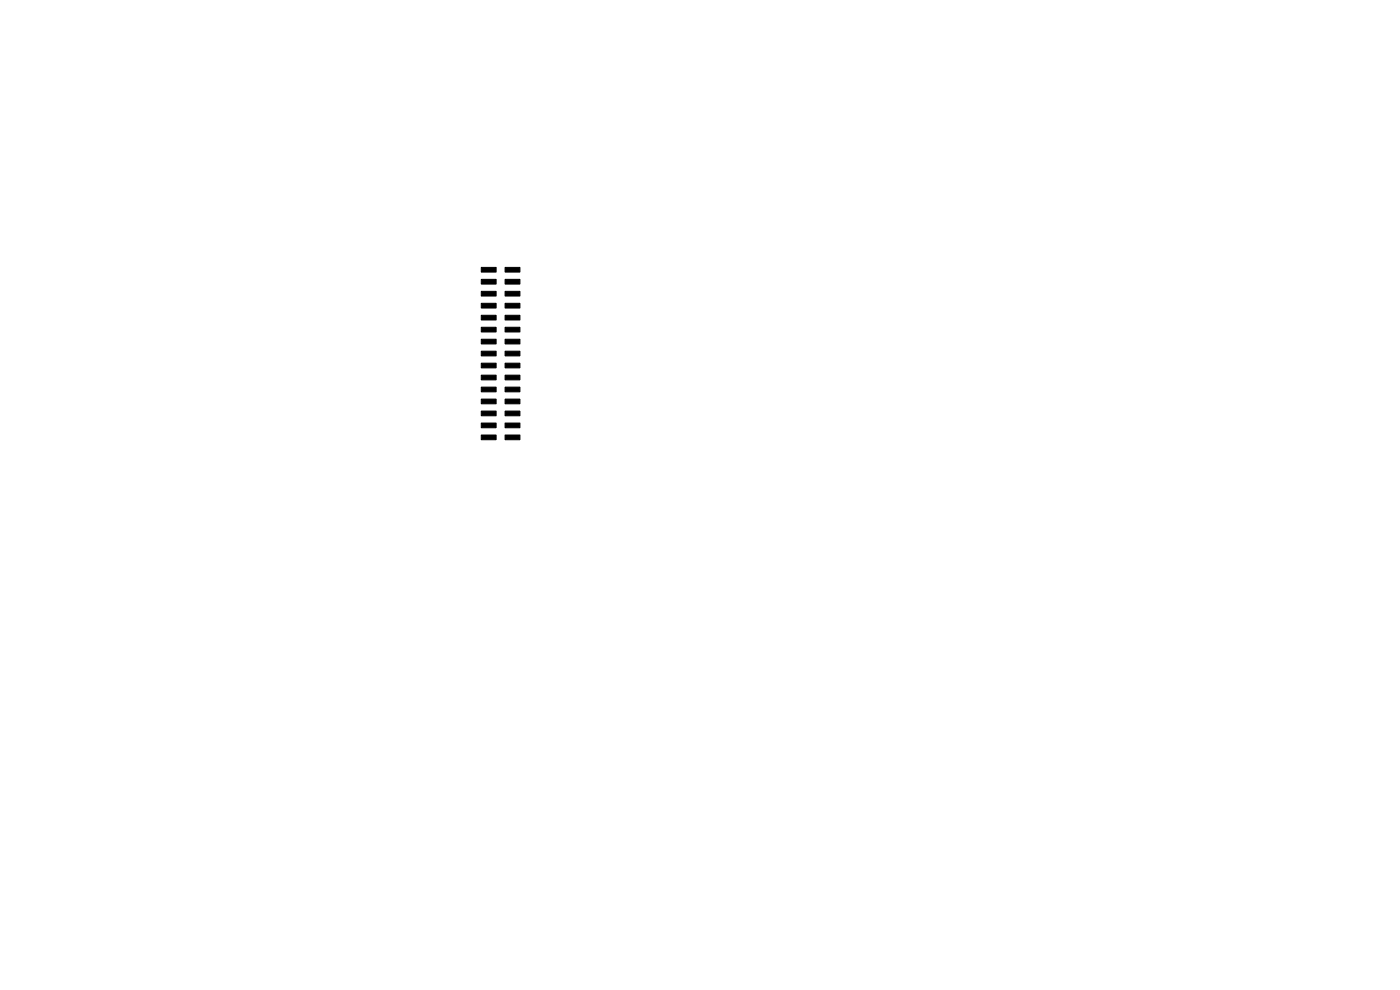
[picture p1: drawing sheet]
<svg xmlns="http://www.w3.org/2000/svg" width="297mm" height="210mm" viewBox="0 0 297 210" stroke-linecap="round" stroke-linejoin="round" font-family="sans-serif">
<g fill="#000" stroke="#000" stroke-width=".21">
<path d="M102.1 56.7h3.1v1h-3.1zM102.1 59.3h3.1v1h-3.1zM107.1 56.7h3.2v1h-3.2zM107.1 59.3h3.2v1h-3.2zM102.1 61.8h3.1v1h-3.1zM102.1 64.3h3.1v1h-3.1zM102.1 66.9h3.1v1h-3.1zM102.1 69.4h3.1v1h-3.1zM102.1 72h3.1v1h-3.1zM102.1 74.5h3.1v1h-3.1zM102.1 77h3.1v1h-3.1zM102.1 79.6h3.1v1h-3.1z"/>
<path d="M107.1 61.8h3.2v1h-3.2zM107.1 64.3h3.2v1h-3.2zM107.1 66.9h3.2v1h-3.2zM107.1 69.4h3.2v1h-3.2zM107.1 72h3.2v1h-3.2zM107.1 74.5h3.2v1h-3.2zM107.1 77h3.2v1h-3.2zM107.1 79.6h3.2v1h-3.2zM102.1 82.1h3.1v1h-3.1zM102.1 84.7h3.1v1h-3.1zM102.1 87.2h3.1v1h-3.1zM102.1 89.7h3.1v1h-3.1z"/>
<path d="M102.1 92.3h3.1v1h-3.1zM107.1 82.1h3.2v1h-3.2zM107.1 84.7h3.2v1h-3.2zM107.1 87.2h3.2v1h-3.2zM107.1 89.7h3.2v1h-3.2zM107.1 92.3h3.2v1h-3.2z"/>
</g>
</svg>
